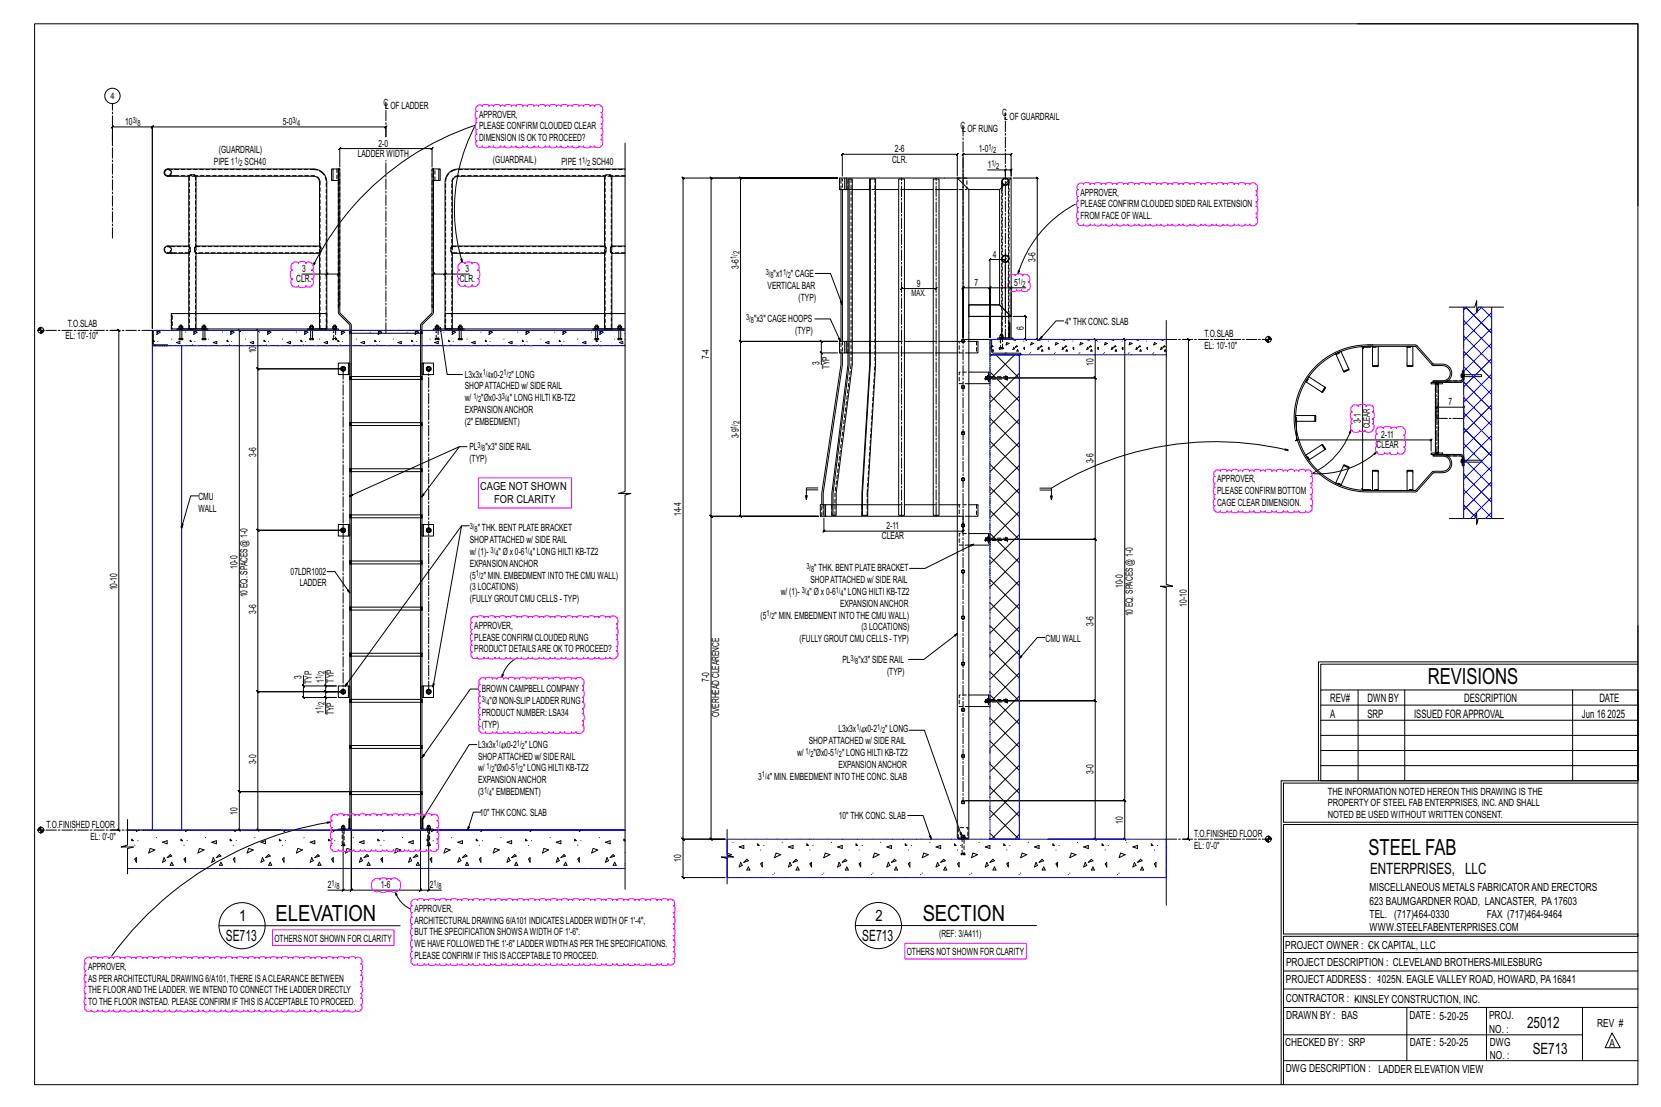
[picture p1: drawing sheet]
<svg xmlns="http://www.w3.org/2000/svg" width="914mm" height="610mm" viewBox="0 0 914 610" stroke-linecap="round" stroke-linejoin="round" font-family="sans-serif">
<defs><g id="words">
<g font-size="12.2">
<text x="786" y="377">REVISIONS</text>
<text x="753" y="471">STEEL FAB</text>
<text x="152" y="507">ELEVATION</text>
<text x="508" y="507">SECTION</text>
</g>
<g font-size="8.6">
<text x="754" y="481">ENTERPRISES, LLC</text>
<text x="132" y="507">1</text>
<text x="482" y="507">2</text>
<text x="124" y="518">SE713</text>
<text x="475" y="518">SE713</text>
<text x="841" y="566">25012</text>
<text x="844" y="580">SE713</text>
</g>
<g font-size="6.4">
<text x="732" y="386">REV#</text>
<text x="753" y="386">DWN BY</text>
<text x="806" y="386">DESCRIPTION</text>
<text x="880" y="386">DATE</text>
<text x="732" y="395">A</text>
<text x="753" y="395">SRP</text>
<text x="778" y="395">ISSUED FORAPPROVAL</text>
<text x="871" y="395">Jun 16</text>
<text x="885" y="395">2025</text>
</g>
<g font-size="6.1">
<text x="264" y="270">CAGE NOT SHOWN</text>
<text x="272" y="277">FOR CLARITY</text>
<text x="754" y="491">MISCELLANEOUS METALS FABRICATORAND ERECTORS</text>
<text x="754" y="498">623 BAUMGARDNER ROAD, LANCASTER, PA17603</text>
<text x="754" y="505">TEL. (717)464-0330</text>
<text x="819" y="505">FAX (717)464-9464</text>
<text x="754" y="513">WWW.STEELFABENTERPRISES.COM</text>
<text x="708" y="523">PROJECT OWNER : -CK CAPITAL, LLC</text>
<text x="708" y="532">PROJECT DESCRIPTION : CLEVELAND BROTHERS-MILESBURG</text>
<text x="708" y="541">PROJECTADDRESS : -1025N. EAGLE VALLEY ROAD, HOWARD, PA16841</text>
<text x="708" y="552">CONTRACTOR : -KINSLEY CONSTRUCTION, INC.</text>
<text x="708" y="561">DRAWN BY : BAS</text>
<text x="776" y="561">DATE : 5-20-25</text>
<text x="820" y="561">PROJ.</text>
<text x="820" y="569">NO. :</text>
<text x="879" y="566">REV #</text>
<text x="708" y="576">CHECKED BY : SRP</text>
<text x="776" y="576">DATE : 5-20-25</text>
<text x="820" y="576">DWG</text>
<text x="886" y="577">A</text>
<text x="820" y="583">NO. :</text>
<text x="708" y="590">DWG DESCRIPTION : LADDER ELEVATION VIEW</text>
</g>
<g font-size="5.5">
<text x="211" y="58">C</text>
<text x="212" y="60">L</text>
<text x="215" y="60">OF LADDER</text>
<text x="264" y="65">APPROVER,</text>
<text x="552" y="64">C</text>
<text x="553" y="66">L</text>
<text x="556" y="66">OF GUARDRAIL</text>
<text x="69" y="69">10</text>
<text x="156" y="69">5-0</text>
<text x="264" y="71">PLEASE CONFIRM CLOUDED CLEAR</text>
<text x="529" y="71">C</text>
<text x="264" y="78">DIMENSION IS OKTO PROCEED?</text>
<text x="530" y="73">L</text>
<text x="533" y="73">OF RUNG</text>
<text x="208" y="81">2-0</text>
<text x="493" y="84">2-6</text>
<text x="539" y="84">1-0</text>
<text x="120" y="84">(GUARDRAIL)</text>
<text x="197" y="86">LADDER WIDTH</text>
<text x="271" y="90">(GUARDRAIL)</text>
<text x="491" y="90">CLR.</text>
<text x="118" y="91">PIPE 1</text>
<text x="135" y="91">SCH40</text>
<text x="309" y="91">PIPE 1</text>
<text x="326" y="91">SCH40</text>
<text x="544" y="93">1</text>
<text x="595" y="108">APPROVER,</text>
<text x="595" y="114">PLEASE CONFIRM CLOUDED SIDED RAILEXTENSION</text>
<text x="595" y="121">FROM FACE OF WALL.</text>
<text x="547" y="142">4</text>
<text x="166" y="150">3</text>
<text x="256" y="150">3</text>
<text x="407" y="148" transform="rotate(-90 407 148)">3-6</text>
<text x="570" y="144" transform="rotate(-90 570 144)">3-6</text>
<text x="163" y="155">CLR.</text>
<text x="253" y="155">CLR.</text>
<text x="426" y="153">&quot;x1</text>
<text x="435" y="153">&quot; CAGE</text>
<text x="423" y="159">VERTICALBAR</text>
<text x="505" y="158">9</text>
<text x="537" y="158">7</text>
<text x="558" y="158">5</text>
<text x="440" y="166">(TYP)</text>
<text x="415" y="178">&quot;x3&quot; CAGE HOOPS</text>
<text x="586" y="179">4&quot; THK CONC. SLAB</text>
<text x="37" y="180">T.O.SLAB</text>
<text x="438" y="184">(TYP)</text>
<text x="564" y="182" transform="rotate(-90 564 182)">6</text>
<text x="663" y="185">T.O.SLAB</text>
<text x="36" y="187">EL: 10'-10&quot;</text>
<text x="141" y="195" transform="rotate(-90 141 195)">10</text>
<text x="390" y="198" transform="rotate(-90 390 198)">7-4</text>
<text x="663" y="192">EL: 10'-10&quot;</text>
<text x="451" y="201" transform="rotate(-90 451 201)">3</text>
<text x="457" y="203" transform="rotate(-90 457 203)">TYP</text>
<text x="602" y="201" transform="rotate(-90 602 201)">10</text>
<text x="256" y="208">L3x3x</text>
<text x="270" y="208">x0-2</text>
<text x="282" y="208">&quot; LONG</text>
<text x="256" y="214">SHOPATTACHED w/ SIDE RAIL</text>
<text x="256" y="221">w/</text>
<text x="265" y="221">&quot;Øx0-3</text>
<text x="281" y="221">&quot; LONG HILTI KB-TZ2</text>
<text x="256" y="228">EXPANSIONANCHOR</text>
<text x="797" y="223">7</text>
<text x="749" y="233" transform="rotate(-90 749 233)">3-1</text>
<text x="256" y="234">(2&quot; EMBEDMENT)</text>
<text x="407" y="241" transform="rotate(-90 407 241)">3-9</text>
<text x="760" y="241">2-11</text>
<text x="141" y="252" transform="rotate(-90 141 252)">3-6</text>
<text x="258" y="248">PL</text>
<text x="267" y="248">&quot;x3&quot; SIDE RAIL</text>
<text x="758" y="247">CLEAR</text>
<text x="258" y="255">(TYP)</text>
<text x="602" y="255" transform="rotate(-90 602 255)">3-6</text>
<text x="670" y="266">APPROVER,</text>
<text x="109" y="276">CMU</text>
<text x="670" y="272">PLEASE CONFIRM BOTTOM</text>
<text x="670" y="279">CAGE CLEAR DIMENSION.</text>
<text x="109" y="282">WALL</text>
<text x="375" y="284" transform="rotate(-90 375 284)">14-4</text>
<text x="263" y="292">&quot; THK. BENT PLATE BRACKET</text>
<text x="488" y="291">2-11</text>
<text x="259" y="299">SHOPATTACHED w/ SIDE RAIL</text>
<text x="486" y="297">CLEAR</text>
<text x="259" y="306">w/ (1)-</text>
<text x="274" y="306">&quot; Ø x 0-6</text>
<text x="293" y="306">&quot; LONG HILTI KB-TZ2</text>
<text x="131" y="313" transform="rotate(-90 131 313)">10-0</text>
<text x="160" y="316">07LDR1002</text>
<text x="259" y="312">EXPANSIONANCHOR</text>
<text x="448" y="315">&quot; THK. BENT PLATE BRACKET</text>
<text x="165" y="323">LADDER</text>
<text x="259" y="319">(5</text>
<text x="266" y="319">&quot; MIN. EMBEDMENT INTO THE CMU WALL)</text>
<text x="446" y="321">SHOPATTACHED w/ SIDE RAIL</text>
<text x="618" y="324" transform="rotate(-90 618 324)">10-0</text>
<text x="64" y="325" transform="rotate(-90 64 325)">10-10</text>
<text x="136" y="329" transform="rotate(-90 136 329)">10 EQ. SPACES @ 1-0</text>
<text x="259" y="325">(3 LOCATIONS)</text>
<text x="430" y="328">w/ (1)-</text>
<text x="446" y="328">&quot; Ø x 0-6</text>
<text x="464" y="328">&quot; LONG HILTI KB-TZ2</text>
<text x="259" y="332">(FULLYGROUT CMU CELLS - TYP)</text>
<text x="463" y="334">EXPANSIONANCHOR</text>
<text x="653" y="334" transform="rotate(-90 653 334)">10-10</text>
<text x="141" y="338" transform="rotate(-90 141 338)">3-6</text>
<text x="419" y="341">(5</text>
<text x="426" y="341">&quot; MIN. EMBEDMENT INTO THE CMU WALL)</text>
<text x="624" y="339" transform="rotate(-90 624 339)">10 EQ. SPACES @ 1-0</text>
<text x="261" y="346">APPROVER,</text>
<text x="474" y="347">(3 LOCATIONS)</text>
<text x="602" y="345" transform="rotate(-90 602 345)">3-6</text>
<text x="261" y="353">PLEASE CONFIRM CLOUDED RUNG</text>
<text x="440" y="354">(FULLYGROUT CMU CELLS - TYP)</text>
<text x="576" y="353">CMU WALL</text>
<text x="261" y="359">PRODUCT DETAILSARE OKTO PROCEED?</text>
<text x="464" y="365">PL</text>
<text x="473" y="365">&quot;x3&quot; SIDE RAIL</text>
<text x="488" y="372">(TYP)</text>
<text x="166" y="374" transform="rotate(-90 166 374)">3</text>
<text x="172" y="377" transform="rotate(-90 172 377)">TYP</text>
<text x="178" y="376" transform="rotate(-90 178 376)">1</text>
<text x="184" y="376" transform="rotate(-90 184 376)">TYP</text>
<text x="390" y="376" transform="rotate(-90 390 376)">7-0</text>
<text x="265" y="381">BROWN CAMPBELLCOMPANY</text>
<text x="270" y="388">&quot;Ø NON-SLIPLADDER RUNG</text>
<text x="178" y="393" transform="rotate(-90 178 393)">1</text>
<text x="184" y="394" transform="rotate(-90 184 394)">TYP</text>
<text x="265" y="394">PRODUCT NUMBER: LSA34</text>
<text x="396" y="395" transform="rotate(-90 396 395)">OVERHEAD CLEARENCE</text>
<text x="265" y="401">(TYP)</text>
<text x="462" y="403">L3x3x</text>
<text x="476" y="403">x0-2</text>
<text x="487" y="403">&quot; LONG</text>
<text x="263" y="412">L3x3x</text>
<text x="277" y="412">x0-2</text>
<text x="289" y="412">&quot; LONG</text>
<text x="445" y="410">SHOPATTACHED w/ SIDE RAIL</text>
<text x="263" y="418">SHOPATTACHED w/ SIDE RAIL</text>
<text x="439" y="416">w/</text>
<text x="448" y="416">&quot;Øx0-5</text>
<text x="464" y="416">&quot; LONG HILTI KB-TZ2</text>
<text x="141" y="421" transform="rotate(-90 141 421)">3-0</text>
<text x="263" y="425">w/</text>
<text x="272" y="425">&quot;Øx0-5</text>
<text x="288" y="425">&quot; LONG HILTI KB-TZ2</text>
<text x="462" y="423">EXPANSIONANCHOR</text>
<text x="602" y="426" transform="rotate(-90 602 426)">3-0</text>
<text x="263" y="431">EXPANSIONANCHOR</text>
<text x="417" y="429">3</text>
<text x="424" y="429">&quot; MIN. EMBEDMENT INTO THE CONC. SLAB</text>
<text x="263" y="438">(3</text>
<text x="271" y="438">&quot; EMBEDMENT)</text>
<text x="731" y="438">THE INFORMATION NOTED HEREON THIS DRAWING IS THE</text>
<text x="131" y="449" transform="rotate(-90 131 449)">10</text>
<text x="264" y="449">10&quot; THK CONC. SLAB</text>
<text x="731" y="444">PROPERTY OF STEEL FAB ENTERPRISES, INC.AND SHALL</text>
<text x="26" y="456">T.O.FINISHED FLOOR</text>
<text x="462" y="451">10&quot; THK CONC. SLAB</text>
<text x="618" y="454" transform="rotate(-90 618 454)">10</text>
<text x="731" y="451">NOTED BE USED WITHOUT WRITTEN CONSENT.</text>
<text x="657" y="461">T.O.FINISHED FLOOR</text>
<text x="50" y="462">EL: 0'-0&quot;</text>
<text x="657" y="468">EL: 0'-0&quot;</text>
<text x="375" y="474" transform="rotate(-90 375 474)">10</text>
<text x="181" y="489">2</text>
<text x="210" y="489">1-6</text>
<text x="237" y="489">2</text>
<text x="228" y="502">APPROVER,</text>
<text x="228" y="509">ARCHITECTURALDRAWING 6/A101 INDICATES LADDER WIDTH OF 1'-4&quot;,</text>
<text x="228" y="515">BUTTHE SPECIFICATION SHOWSAWIDTH OF 1'-6&quot;.</text>
<text x="151" y="519">OTHERS NOT SHOWN FOR CLARITY</text>
<text x="228" y="522">WE HAVE FOLLOWED THE 1'-6&quot; LADDER WIDTHAS PER THE SPECIFICATIONS.</text>
<text x="517" y="516">(REF: 3/A411)</text>
<text x="499" y="526">OTHERS NOT SHOWN FOR CLARITY</text>
<text x="228" y="528">PLEASE CONFIRM IF THIS ISACCEPTABLETO PROCEED.</text>
<text x="48" y="534">APPROVER,</text>
<text x="48" y="541">AS PERARCHITECTURALDRAWING 6/A101, THERE ISACLEARANCE BETWEEN</text>
<text x="48" y="547">THE FLOORAND THE LADDER. WE INTEND TO CONNECTTHE LADDER DIRECTLY</text>
<text x="48" y="554">TO THE FLOOR INSTEAD. PLEASE CONFIRM IF THIS ISACCEPTABLETO PROCEED.</text>
</g>
<g font-size="4.9">
<text x="61" y="54">4</text>
<text x="502" y="163">MAX.</text>
<text x="754" y="236" transform="rotate(-90 754 236)">CLEAR</text>
</g>
<g font-size="4.7">
<text x="73" y="68">3/</text>
<text x="76" y="69">8</text>
<text x="161" y="68">3/</text>
<text x="164" y="69">4</text>
<text x="544" y="83">1/</text>
<text x="129" y="90">1/</text>
<text x="321" y="90">1/</text>
<text x="547" y="84">2</text>
<text x="132" y="91">2</text>
<text x="323" y="91">2</text>
<text x="546" y="91">1/</text>
<text x="548" y="93">2</text>
<text x="405" y="143" transform="rotate(-90 405 143)">1/</text>
<text x="407" y="140" transform="rotate(-90 407 140)">2</text>
<text x="422" y="152">3/</text>
<text x="424" y="153">8</text>
<text x="431" y="152">1/</text>
<text x="434" y="153">2</text>
<text x="560" y="156">1/</text>
<text x="563" y="158">2</text>
<text x="411" y="176">3/</text>
<text x="413" y="178">8</text>
<text x="266" y="207">1/</text>
<text x="268" y="208">4</text>
<text x="277" y="207">1/</text>
<text x="280" y="208">2</text>
<text x="261" y="220">1/</text>
<text x="263" y="221">2</text>
<text x="276" y="220">3/</text>
<text x="279" y="221">4</text>
<text x="407" y="234" transform="rotate(-90 407 234)">2</text>
<text x="405" y="236" transform="rotate(-90 405 236)">1/</text>
<text x="263" y="247">3/</text>
<text x="266" y="248">8</text>
<text x="259" y="291">3/</text>
<text x="261" y="293">8</text>
<text x="270" y="304">3/</text>
<text x="273" y="306">4</text>
<text x="289" y="304">1/</text>
<text x="292" y="306">4</text>
<text x="262" y="317">1/</text>
<text x="444" y="313">3/</text>
<text x="447" y="315">8</text>
<text x="265" y="319">2</text>
<text x="441" y="326">3/</text>
<text x="444" y="328">4</text>
<text x="460" y="326">1/</text>
<text x="463" y="328">4</text>
<text x="422" y="339">1/</text>
<text x="425" y="341">2</text>
<text x="468" y="364">3/</text>
<text x="471" y="365">8</text>
<text x="179" y="371" transform="rotate(-90 179 371)">2</text>
<text x="177" y="374" transform="rotate(-90 177 374)">1/</text>
<text x="179" y="388" transform="rotate(-90 179 388)">2</text>
<text x="265" y="387">3/</text>
<text x="268" y="388">4</text>
<text x="177" y="391" transform="rotate(-90 177 391)">1/</text>
<text x="471" y="402">1/</text>
<text x="474" y="404">4</text>
<text x="483" y="402">1/</text>
<text x="486" y="404">2</text>
<text x="273" y="411">1/</text>
<text x="276" y="412">4</text>
<text x="285" y="411">1/</text>
<text x="287" y="412">2</text>
<text x="443" y="415">1/</text>
<text x="446" y="417">2</text>
<text x="459" y="415">1/</text>
<text x="462" y="417">2</text>
<text x="268" y="424">1/</text>
<text x="270" y="425">2</text>
<text x="284" y="424">1/</text>
<text x="286" y="425">2</text>
<text x="419" y="428">1/</text>
<text x="422" y="430">4</text>
<text x="266" y="437">1/</text>
<text x="269" y="438">4</text>
<text x="183" y="488">1/</text>
<text x="185" y="490">8</text>
<text x="239" y="488">1/</text>
<text x="241" y="490">8</text>
</g>
</g></defs>
<g fill="none" stroke="#000" stroke-width=".55">
<path d="M19 13h883v584h-883zM747 13h155v100M212 75v-5l1-1-1 1h-128v-1l-1 1h1v111v-111v-1l-1 1h1h-22v-1l-1 1h1v10M344 79v192l-3 1h6l-3 1v217M104 97h.1M104 97v39M104 97h-12a2 2 0 0 1-2-2 2 2 0 0 1 2-2h81a7 7 0 0 1 7 7v81h-4v-41l1-1v-3l-1-1v-35l-1-2-2-1h-65M104 97l1-1h2l1 1M108 97h.1M108 97v39M183 93h3v6h-3zM183 93v6"/>
<path d="M186 93h1v79l6 7v278v-278l-7-7zM187 92v-10h-1l2-1-1 1h51h-1l1-1v1v10M238 93h1v79l-7 7v278v-278l6-7zM242 93v6zM242 93h-3v6h3M333 97v39M333 97h.1M333 97h-82l-2 2v1v36M333 97l1-1h2l1 1M337 97h.1M337 97v39M337 97h7"/>
<path d="M344 93h-92a7 7 0 0 0-7 7v81h8M391 97v1h70h-53l-1-1 1 2v-1v90l-1-1 1 2v-1h53h-53l-1-1 1 2v-1v96h-1l1 1v-1h43h-60l1 1-1-1v-186l1 1zM461 98h-85l-1-1 2 2-1-1v364h-1l2 1-1-1h15M464 97v-12h-1l1-1v1h63l1-1-1 1v12M465 98v6M466 98v6h-4v-6h65M467 99v102l-8 71v12h-1v-6h-4M479 99v5h-10M495 99h3v185h-3zM514 99h3v185h-3zM527 98l6 6v358h-6zM527 98h30l-7 6h-17"/>
<path d="M544 94h9v3M553 94l1-1zM553 94h4h-1l1-1v1v3v-12v-1l-1 1h1h-27l1-1-1 1v101v-28v1l1-1h-1h15l-1 1 2-1h-1v28M555 99h.1M557 98v76M558 98h13l1 1-1-1v89v-1l1 1h-1h-14v-29h8M463 104v84M464 104v84M466 104h1v-5h2v102l-9 71v12h-1M467 104v84M479 104v84M482 104h13"/>
<path d="M498 104h16M517 104h10M550 104v64l7 6M592 112a65 65 0 0 0-32 39M91 136l1-1h12l1 1v3l-1 1-12-1-2-1zM104 139v42M104 139h.1M108 136h-1v3h1M108 136h68M108 139v42h-4M176 139h-68M249 139v42"/>
<path d="M249 136h-1v3h1M249 136h84M249 139h84M333 139v42M333 136h1v3h-1M337 139v42M337 136h-1v3h1M337 139l7 1M344 135l-7 1M166 151h14l-1 1 1-2v1h6v1l1-2-1 1M173 145h1l-2 1zM239 151l-1 1 1-2v1h6l-1 1 2-2-1 1h13"/>
<path d="M254 143l1 1zM255 144a99 99 0 0 1 7-75 154 154 0 0 0-90 77M449 151h8l7 17M496 159l1-1-1 1zM496 159h19l1-1-1 1M556 159l1-1zM557 158h-12l-1 1 1-1v28v-43h-1l1-1v1h8l1-1-1 1v30M561 149l-1 2zM104 173h-10v8h5M108 173h68M249 173h84M337 173h7"/>
<path d="M449 176h8l6 12M533 168h17l7 6M533 174h24M550 168h-17v6h24M551 174v10M555 178h1v8h-1zM555 174v12h-3M558 174h7h-1l1 1v-1v13l-1-1 1 1h-8M586 177h-5l-9 10M642 176v146l4 1h-7l3 1v174M798 169h14l1-3v6l1-3h14M21 182h3"/>
<path d="M22 180l-1 2M22 181l-1 1M22 182h.1M22 181v1M22 180v4M23 182h-1M23 182l-1 1M24 182l-2 1M24 182l-1 1M61 182h4v-1l1 2-1-1v275l1 1-1-1h-4M84 182l1 8h7h-8zM84 187l1 1h-1z"/>
<path d="M86 190h.1M87 182l-1 1 2-1h-1M87 188h.1M87 182l1 1-2 1zM95 187h.1M97 189l2-1v1zM97 181h17v1h-17zM99 186v1zM99 181v-1v1M99 181h2zM99 182v4h1v1h1v-1h-1v-4M99 181h.1"/>
<path d="M99 187h1M100 181h4M100 181v-1h-1v-1h1l1 2M100 181h.1M102 183h.1M105 187v1zM106 190h.1M107 182v1l1-1M107 188h.1M107 182l2 1-2 1zM108 181h4M111 186h1v1h-1z"/>
<path d="M111 181v-1h1v1M111 181h2zM112 182v4h1v1v-1v-4M112 187h1M112 181h.1M113 181h58M113 181v-1h-1v-1h1v2M113 181h.1M115 187h.1M117 189l2-1v1zM122 183h1M125 187l1 1h-1z"/>
<path d="M126 190h.1M127 182v1l1-1M128 188h.1M128 182l1 1-2 1zM135 187h.1M138 189l2-1v1zM143 183h.1M145 187l1 1h-1zM147 190h.1M148 182l-1 1 2-1h-1M148 188h.1M148 182l1 1-2 1z"/>
<path d="M155 187h1M158 189l2-1v1zM163 183h.1M166 187v1zM167 190h.1M168 182v1l1-1h-1M168 188h.1M168 182l1 1-1 1zM169 181h17v1h-17zM170 186h1v1h-1zM170 181v-1h1v1M170 181h3z"/>
<path d="M171 182v4h1v1h1v-1h-1v-4M171 187h1M171 181h.1M172 181h4M172 181v-1h-1v-1h1l1 2M172 181h.1M176 187h.1M178 189l2-1v1zM183 181v-1h1v1M183 181h2zM183 183h.1M184 181h.1"/>
<path d="M184 182v1M185 181v-1h-1v-1h1v2M185 181h.1M185 182v1M186 187l1 1h-1zM187 190h.1M188 182v1l1-1M188 188h1M189 182l1 1-2 1zM192 200h1v6h-1zM192 200h-6v6h6M193 182h39"/>
<path d="M193 184h39M196 187h.1M199 189l2-1v1zM204 183h.1M206 187l1 1h-1zM208 190h.1M209 182l-1 1 1-1M209 188h.1M209 182l1 1-2 1zM216 187h1M219 189l2-1v1zM224 183h.1"/>
<path d="M227 187v1zM228 190h.1M229 182v1l1-1h-1M229 188h.1M229 182l1 1-1 1zM232 200h1v6h-1zM233 200h6v6h-6M237 187h.1M239 181h16v1h-16zM239 189l2-1v1zM240 181v-1v1M240 181h2z"/>
<path d="M240 181h.1M240 182v1M241 181v-1h-1v-1h1l1 2M241 181h.1M241 182v1M242 180l4 26h9M244 183h.1M247 187l1 1h-1zM248 190h.1M249 182v1l1-1M249 188h1M249 182l2 1-2 1z"/>
<path d="M252 186h1v1h-1zM252 181v-1h1v1M252 181h2zM253 182v4h1v1v-1v-4M253 187h1M253 181h.1M254 181h74M254 181v-1h-1v-1h1v2M254 181h.1M257 187h.1M260 189l2-1v1zM265 183h.1"/>
<path d="M267 187l1 1h-1zM269 190h.1M270 182l-1 1 1-1M270 188h.1M270 182l1 1-2 1zM277 187h.1M280 189l2-1v1zM285 183h.1M288 187v1zM289 190h.1M290 182l-1 1 2-1h-1M290 188h.1"/>
<path d="M290 182l1 1-2 1zM298 187h.1M300 189l2-1v1zM305 183h.1M308 187l1 1h-1zM309 190h.1M310 182v1l1-1M310 188h.1M310 182l2 1-2 1zM318 187h.1M321 189l2-1v1zM326 183h.1"/>
<path d="M326 181h17v1h-17zM327 186h1v1h-1zM327 181v-1h1v1M327 181h3zM328 182v4h1v1h1v-1h-1v-4M328 187h1M328 181h.1M328 187l1 1h-1zM329 181h12M329 181v-1h-1v-1h1l1 2M329 181h.1M329 190h1"/>
<path d="M331 182l-1 1 1-1M331 188h.1M331 182l1 1-2 1zM338 187h.1M340 186h1v1h-1zM340 181v-1h1v1M340 181h2zM341 182v4h1v1v-1v-4M341 187h1M341 181h.1M341 189l2-1v1zM341 181h3"/>
<path d="M342 181v-1h-1v-1h1v2M342 181h.1M452 194l1 1zM461 194h-9v7M461 188h-9v-1l1 2-1-1v6M463 194v7l-11 71v6M464 194v7l-11 71v6M465 188v6M466 188v6h-4v-6h5M467 194v7l-9 71v6M467 188v6h-1M469 188h10"/>
<path d="M479 194l-5 84M479 188v6h-10M482 188h13M482 194h13M498 188h16M498 194h16M517 188h10M517 194h10M533 188h5v6h-5M545 187h1v6l1 1h15v1h-17zM545 187h.1M545 191l1-1 1 1z"/>
<path d="M546 195l-1 1M547 193h-1zM548 195l13 13M549 186h9v1h-9zM550 188h.1M550 192v-1v2zM550 186v-1h1v1h1h-2h1M551 186h.1M551 185v-1h1v1M551 185h1v1M551 186h1M552 186h.1"/>
<path d="M553 195h.1M554 194h.1M554 189h2l-2 1zM558 187h1M558 191v1v1zM559 195l-14 14M560 190v1h-1zM560 193h1h-1zM561 195v1M564 188h.1M564 192v-1v2zM567 195h.1"/>
<path d="M567 194h.1M568 189h1l-2 1zM571 187h1M572 191v1l-1 1zM572 191l1-1 1 1zM574 193h-1zM577 188h.1M577 192l1-1v2zM580 195h1M581 194h.1M581 189h2l-2 1zM585 187h1"/>
<path d="M585 191l1 1-1 1zM586 191l1-1v1zM587 193h1h-1zM591 188h.1M591 192v-1v2zM594 195h.1M594 194h.1M595 189h1l-2 1zM598 187h2M599 191v1l-1 1zM600 191v-1l1 1zM601 193h-1z"/>
<path d="M604 188h.1M604 192l1-1v2zM608 195h.1M608 194h.1M608 189h2l-2 1zM612 187h1M612 191l1 1-1 1zM613 191l1-1v1zM614 193h1h-1zM618 188h.1M618 192v-1v2zM621 195h.1"/>
<path d="M622 194h.1M622 189h1l-1 1zM626 187h1M626 191v1l-1 1zM627 191v-1l1 1zM628 193h-1zM631 188h.1M631 192l1-1v2zM635 195h.1M635 194h.1M636 189h1l-2 1zM639 187h1"/>
<path d="M639 191l1 1-1 1zM640 191l1-1v1zM641 193h1h-1zM651 187h3v-1l1 2-1-1v275l1 1-1-1h-3M696 187h4M697 187l1 1M698 187v1M698 187h.1M698 186l1 1M698 187h1M698 185l2 2M698 185v4"/>
<path d="M699 185l1 2M735 195l4 9M735 195l-8 5-6 7M737 194h.1M738 194l-3 1M738 194l4 8M753 190h26l10 11a10 10 0 0 1 8 1 5 5 0 0 1 2 5 5 5 0 0 1-5 4h-5M755 191h-5l1 1-1-1v79v-1l1 1h-1h5M756 191h-10l-8 3M756 190a41 41 0 0 0-44 39 41 41 0 0 0 41 42h26l10-11a10 10 0 0 0 8-1 5 5 0 0 0 2-5 5 5 0 0 0-5-4h-5M759 191v10M775 191v10"/>
<path d="M778 191v10M188 202h1h1v2h-1h-1zM193 207h39M193 209h39M235 202h1h1v2h-1h-1zM533 205h12v6h-12M545 218l16 16M545 205l16 16M561 218l-16 16M561 206l-16 16M719 210l1-3 9 6M719 210l8 5"/>
<path d="M719 210l-4 9-2 10M728 216h.1M729 213h.1M729 213l1 1-2 2zM740 204h.1M740 204l3-1v1l-3 1zM743 203h.1M756 201h3v1h-3zM756 201v-10h23l9 10h1M756 201h.1M759 201h.1M775 201h3v1h-3z"/>
<path d="M775 201h.1M778 201h.1M788 201h1a8 8 0 0 1 8 2 4 4 0 0 1 1 4 4 4 0 0 1-4 3h-5M789 211h.1M789 210h15l1-1v-5h1v5l-2 2h-15zM790 211h2h-2zM790 211h-2h2v38h-2v1h2M790 211h2M792 211h2h-2v38h2v1h-2M804 207h1v1h-1v-2h1v1M805 206v1zM806 206v1z"/>
<path d="M806 206h10v1h-10zM193 233h39M193 234h39M545 230l16 16M561 231l-16 16M713 232h10M713 230v1M713 232l2 9 4 10M714 230v12l-1 1 1-1h74l-1 1 1-1v6M723 229h-10v3M724 232h.1M724 229h.1"/>
<path d="M724 229v3zM744 237l-1 1zM744 237a42 42 0 0 1-22 24 49 49 0 0 0 36-12M791 230v-6v1l1-1h-1h15l-1 1 1-1v6M193 258h39M193 260h39M253 246l-61 27M257 246h-4l-21 28M545 243l16 16M545 256l16 16M561 244l-16 16M561 256l-16 16"/>
<path d="M708 247l1 1h-2zM709 248a172 172 0 0 0-130 21M721 253l6 8 8 5M727 245l-8 6 1 2 9-5M728 245l2 2-1 1zM728 245h.1M729 248h.1M739 257l-4 9M740 256h.1M740 256l3 1v1l-3-2zM742 258l-4 9-3-1M743 258h.1"/>
<path d="M756 259h3v1h-3zM756 260h.1M756 250l2-1-1 1zM759 260h.1M775 259h3v1h-3zM775 260h.1M778 260h.1M789 250h15l2 2v5h-1v-5l-1-1h-15zM789 251h5a4 4 0 0 1 4 4 4 4 0 0 1-4 5h-5l-10 10h-23v-10M789 250h.1M790 249h2v1h-2zM790 250h2"/>
<path d="M804 254h1v1h-1v-2h1v1M805 253v1zM806 253v1zM806 253h10v1h-10zM109 273h-4l-5 17M443 273l1 2M444 270h6M450 269h-6v6v-2M452 278h2v6h-2zM454 278v6M460 278h14v6h4v-12l4-71v-102h-3v102l-4 71v12M478 278h17"/>
<path d="M498 278h16M517 278h10M533 278h5v6h-5M545 268l16 16M561 269l-16 16M572 269h7v6l-1-2M572 270h7M579 273v2M737 267h.1M738 267l8 3h10M759 260v10M775 260v10"/>
<path d="M778 260v10M100 290h.1M100 290v1M188 291h1h1v2h-1h-1zM192 289h1v6h-1zM192 289h-6v6h6M193 284h39M193 285h39M232 289h1v6h-1zM233 289h6v6h-6M235 291h1h1v2h-1h-1zM254 290l-64 88"/>
<path d="M258 290h-4l-16 88M451 284h-60l1 1-1-1v178l1 1-1-1h8h-23h-1l2 1-1-1v21h-1l2 1-1-1h23M454 284h73M530 284v8h1l-1 1v-1h-76l-1 1 1-1v-7M533 294h12M536 300l-27 13h-8M545 294v6h-12M545 281l16 16M545 294l16 16M561 294l-16 17M561 282l-16 16M798 286h14l1-4v7l1-3h14"/>
<path d="M180 315h4l9 12M193 309h39M193 311h39M545 319l16 16M545 306l16 17M561 320l-16 16M561 307l-16 16M193 334h39M193 336h39M545 332l16 16M561 333l-16 16M193 360h39"/>
<path d="M527 349l-18 14h-9M545 357l16 16M545 345l16 16M561 358l-16 16M561 345l-16 16M575 351h-4l-10 12M902 345v85h-197M166 377l2 1zM167 378v6l-1-1 2 2-1-1h18h-6v9M179 377l1 1zM179 378v3v-1l1 1h-1h10h-47h1l-2-1 1 1v-89l1 1-2-2 1 1h47h-47l1 1-2-2 1 1v-89l1 1-2-1h1h47h-47l1 1-2-1h1v-21l1 1-2-2 1 1h50h-60l-1-1 1 2v-1v254l-1-1 1 2v-1h60h-60l-1-1 1 2v-1v21h-1l1 1v-1h1M179 369v9h6h-18v-6"/>
<path d="M192 378h1v6h-1zM192 378h-6v6h6M193 361h39M232 378h1v6h-1zM233 378h6v6h-6M263 379h-4l-27 38M276 371l1 1-1 1zM284 363a17 17 0 0 0-8 10M545 370l16 16M561 371l-16 16M727 380h175v50h-175zM748 380v50"/>
<path d="M773 380v50M866 380v50M902 366h-175v14M902 364h-176v66M179 383l1 2zM179 384v-3h1l-1-1v1h10h-47l-1-1 2 1h-1v76h-1l2 1-1-1h12M188 380h1h1v2h-1h-1zM193 385h39M193 387h39M235 380h1h1v2h-1h-1zM533 383h12v6h-12M545 383l16 16"/>
<path d="M545 395l16 16M561 383l-16 16M561 396l-16 16M727 397h175M727 388h175M193 411h39M193 412h39M263 410h-5l-25 41M500 402h9l20 58M545 408l16 16M561 409l-16 16M727 413h175"/>
<path d="M727 405h175M193 436h39M193 438h39M545 421l16 16M545 433l16 17M561 434l-16 16M561 421l-16 17M705 430v167M727 422h175M902 431h-195v22h195M21 457h3M22 455l-1 2"/>
<path d="M22 456v1M22 456l-1 1M22 457h.1M22 455v4M23 457h-1M23 457l-1 1M24 457l-2 1M24 457l-2 2M24 457l-1 2M70 451v14l-3 1h6l-3 1v14M75 457v1l1-1M102 457v1l1-1"/>
<path d="M130 457l-1 1 1-1M157 457l-1 1 2-1M180 453h2h-2zM182 453a185 185 0 0 0-121 74M184 457l-1 1 2-1M186 457l6-1v-5h1v6h-7zM188 456v-1h1v1l1 1h-2l1-1M188 455v-1h1v1M189 455h1v1M189 458v32h-8M211 457v1l1-1M232 451h1v5l6 1h-7z"/>
<path d="M235 456v-1h1v1l1 1h-2l1-1M235 455v-1h2v1M236 455h1v1M236 458v32h7M238 457v1l1-1M265 447h-4l-3 10M265 457v1l1-1M292 457v1l1-1M319 457v1l1-1M400 457v14l4 1h-7l3 1v14M500 449h8l5 13M545 459l3 3"/>
<path d="M545 446l16 16M561 460l-2 2M561 447l-15 15M902 454h-195v60h195v2h-195v81M73 462v1zM74 466h.1M75 472v3l-1-2zM76 463h.1M82 478h.1M83 467l2 1-3 2zM86 461h.1M89 464l3-1v2z"/>
<path d="M90 472l1 2-2 1zM92 472l2-1h1zM95 475v2h-1zM100 462v1zM101 466h.1M102 472v3l-1-2zM103 463h.1M109 478h.1M110 467l2 1-3 2zM113 461h.1M117 464l2-1v2zM117 472l1 2-1 1z"/>
<path d="M119 472l2-1h1zM122 475v2h-1zM127 462l1 1h-1zM128 466h.1M129 472v3l-1-2zM130 463h.1M136 478h.1M137 467l2 1-3 2zM140 461h.1M144 464l2-1v2zM145 472v2l-1 1zM146 472l2-1h1z"/>
<path d="M149 475l1 2h-2zM154 462l1 1h-1zM155 466h1M156 472v3v-2zM157 463h.1M163 478h.1M164 467l3 1-4 2zM167 461h.1M171 464l2-1v2zM172 472v2l-1 1zM173 472l2-1h1zM176 475l1 2h-2z"/>
<path d="M181 462l1 1h-1zM183 466h.1M183 472v3v-2zM184 463h.1M190 478h.1M191 467l3 1-4 2zM194 461h1M198 464l2-1v2zM199 472l1 2-2 1zM200 472l2-1h1zM203 475l1 2h-2zM208 462l1 1h-1z"/>
<path d="M210 466h.1M211 472v3l-1-2zM211 463h.1M217 478h.1M218 467l3 1-4 2zM222 461h.1M225 464l2-1v2zM226 472l1 2-2 1zM227 472l2-1h1zM230 475l1 2h-2zM235 462l1 1h-1zM237 466h.1"/>
<path d="M238 472v3l-1-2zM238 463h1M244 478h.1M245 467l3 1-4 2zM249 461h.1M252 464l3-1v2zM253 472l1 2-2 1zM255 472l1-1h1zM257 475l1 2h-2zM262 462l1 1h-1zM264 466h.1M265 472v3l-1-2z"/>
<path d="M266 463h.1M271 478h1M272 467l3 1-3 2zM276 461h.1M279 464l3-1v2zM280 472l1 2-2 1zM283 471h1l-2 1zM284 475l1 2h-2zM289 462l1 1h-1zM291 466h.1M292 472v3l-1-2zM293 463h.1"/>
<path d="M299 478h.1M299 467l3 1-3 2zM303 461h.1M306 464l3-1v2zM307 472l1 2-2 1zM309 472l1-1h1zM311 475l1 2h-2zM316 462l1 1h-1zM318 466h.1M319 472v3l-1-2zM320 463h.1M326 478h.1"/>
<path d="M327 467l2 1-3 2zM330 461h.1M333 464l3-1v2zM334 472l1 2-2 1zM336 472l2-1zM338 475l1 2h-1zM344 463l-1-1v1h1M400 470l3 1-3 1M403 464h1M407 466h2v1zM408 475l1 2h-2zM409 475l2-2 1 1z"/>
<path d="M412 477l1 2h-2zM417 465l1 1h-1zM419 468h.1M419 476l1-1v2zM420 466h1M427 470l3 1-4 1zM431 464h.1M434 466h3v1zM435 475l1 2h-2zM437 475l1-2 1 1zM439 477l1 2h-2zM444 465l1 1h-1z"/>
<path d="M446 468h.1M446 476l1-1v2zM448 466h.1M454 470l3 1-4 1zM458 464h.1M461 466h3v1zM462 475l1 2h-2zM464 475l1-2 1 1zM466 477l1 2h-2zM471 465l1 1h-1zM473 468h.1M473 476l1-1v2z"/>
<path d="M475 466h.1M481 470l3 1-3 1zM485 464h.1M488 466h3v1zM489 475l1 2h-2zM491 475l1-2 1 1zM493 477l1 2h-2zM498 465l1 1h-1zM500 468h.1M500 476l1-1v2zM502 466h.1M509 470l2 1-3 1z"/>
<path d="M512 464h.1M515 466h3v1zM516 475l1 2h-2zM518 475l2-2v1zM520 477l1 2h-1zM525 465l1 1h-1zM527 468h.1M527 476l1-1v2zM528 462h5M529 466h.1M536 470l2 1-3 1zM539 464h.1"/>
<path d="M542 466h3v1zM543 475l1 2h-2zM545 475l2-2v1zM547 477l1 2h-1zM553 465v1zM554 468h.1M554 476l1-1v2zM556 466h.1M563 470l2 1-3 1zM566 464h.1M569 466h3v1zM570 475l1 2h-2z"/>
<path d="M572 475l2-2 1 1zM575 477v2h-1zM577 462h26l1 1-2-1h1v-76h1l-2-1 1 1h-61h61h1l-2-1 1 1v-89l1 1-2-2 1 1h-61h61l1 1-2-2 1 1v-89l1 1-2-1h1h-61h61l1 1-2-1h1v-21l1 1-2-2 1 1h-72h88v-1l1 2-1-1v254v-1l1 2-1-1h-88h88v-1l1 2-1-1v21l1 1-1-1h-20M580 465v1zM581 468h.1M581 476l1-1v2zM583 466h.1M590 470l2 1-3 1zM593 464h.1M597 466h2v1zM597 475l1 2h-1zM599 475l2-2 1 1z"/>
<path d="M602 477l1 2h-2zM607 465l1 1h-1zM608 468h.1M608 476l1-1v2zM610 466h.1M617 470l2 1-3 1zM620 464h.1M624 466h2v1zM625 475v2h-1zM626 475l2-2 1 1zM629 477l1 2h-2zM634 465l1 1h-1z"/>
<path d="M635 468h1M636 476v-1v2zM637 466h.1M696 462h4M697 462l1 2M697 462l1 1M698 462v1M698 462h.1M698 461l1 1M698 461l2 1M698 462h1M698 460v4"/>
<path d="M699 460l1 2M189 490h4v1l1-1h-1v-32v32v1l1-1h-1h39l-1 1 1-1v-32v32l-1 1 1-1h4M189 490l-1 1zM218 491l1 2h-1zM218 491a16 16 0 0 0 8 10M236 490h1l-2 1zM425 482h1M426 481h.1M453 482h.1M453 481h1M480 482h.1M481 481h.1"/>
<path d="M507 482h.1M508 481h.1M534 482h.1M535 481h.1M561 482h.1M562 481h.1M588 482h.1M589 481h.1M615 482h.1M616 481h.1M121 510h99M471 510h100"/>
<path d="M707 535h195M707 525h195M707 555h195M707 545h195M774 555v29M818 555v29M871 555v29M707 570h164M887 569l5 8h-8zM707 584h195"/>
<circle cx="62" cy="53" r="4"/>
<circle cx="22" cy="182" r="1.6"/>
<circle cx="530" cy="188" r=".8"/>
<circle cx="698" cy="187" r="1.6"/>
<circle cx="189" cy="203" r="1.3"/>
<circle cx="189" cy="203" r=".7"/>
<circle cx="236" cy="203" r="1.3"/>
<circle cx="236" cy="203" r=".7"/>
<circle cx="530" cy="213" r=".8"/>
<circle cx="530" cy="239" r=".8"/>
<circle cx="530" cy="264" r=".8"/>
<circle cx="189" cy="292" r="1.3"/>
<circle cx="189" cy="292" r=".7"/>
<circle cx="236" cy="292" r="1.3"/>
<circle cx="236" cy="292" r=".7"/>
<circle cx="530" cy="289" r=".8"/>
<circle cx="530" cy="315" r=".8"/>
<circle cx="530" cy="340" r=".8"/>
<circle cx="530" cy="366" r=".8"/>
<circle cx="189" cy="381" r="1.3"/>
<circle cx="189" cy="381" r=".7"/>
<circle cx="236" cy="381" r="1.3"/>
<circle cx="236" cy="381" r=".7"/>
<circle cx="530" cy="391" r=".8"/>
<circle cx="530" cy="416" r=".8"/>
<circle cx="22" cy="457" r="1.6"/>
<circle cx="530" cy="442" r=".8"/>
<circle cx="698" cy="462" r="1.6"/>
<circle cx="133" cy="510" r="13"/>
<circle cx="484" cy="510" r="13"/>
</g>
<g fill="none" stroke="#00f" stroke-width=".55">
<path d="M806 169v117M806 177l15 15M807 169l14 14M807 169l-1 2M815 169l5 5 1-2M816 169l-10 10M821 175l-1-1-14 14M821 169v117M84 182h260M100 190v267M344 190h-260v267h260h-274M545 195h16v267h-16z"/>
<path d="M642 187h-97v8h97M806 194l15 15M806 185l15 15M821 198l-15 15M821 189l-15 15M821 181l-15 15M806 219l15 15M806 210l15 16M806 202l15 15M821 206l-15 15M821 215l-15 15M806 227l15 16"/>
<path d="M806 236l15 15M821 223l-15 15M821 231l-15 16M821 240l-15 15M806 244l14 14 1-1M806 253l15 15M821 260l-1-2-14 14M821 248l-15 16M806 278l7 8M806 270l15 15M806 261l15 16M821 274l-12 12"/>
<path d="M821 265l-15 16M821 282l-3 4M70 478h274M400 462h242v21h-242z"/>
</g>
<g fill="none" stroke="#000" stroke-width=".55" stroke-dasharray="2 1.4">
<path d="M91 95v-1M91 94h.1M91 96v-1M91 94l1-1M91 96h.1M92 93h.1M92 97l-1-1M92 97l2-1M92 97h1M93 97a1.7 1.7 0 0 0 1-2 1.7 1.7 0 0 0-2-2h1M93 93h-1M93 93h3"/>
<path d="M93 93h.1M93 97h-1M94 94l-1-1M94 96h.1M94 94h.1M94 96v-1M94 97h-1M94 95v-1M95 97h-1M96 93h77M98 97h-3M104 97h.1"/>
<path d="M105 97h-7M107 96h.1M107 96v1M107 97h.1M107 97h1M108 97h.1M108 97v84M108 97h-4M173 93l4 2M176 99l-2-2h-1h-68M177 95a7 7 0 0 1 3 5v81M185 93v6"/>
<path d="M186 93h1v6h-1zM187 99v64h-1v-64M238 93h1v6h-1zM239 99v64h-1v-64M239 99v-6M246 97l3-3M249 94l3-1h92M249 98v2v81M252 97l-3 1M333 97h.1M335 96h1M336 96v1"/>
<path d="M336 97h.1M336 97h1M337 97v84M337 97h-4M337 97h.1M344 97h-92M463 99h1v5M469 99v102M482 99v102M527 98h5v5M552 99l1-1 2 1M552 99l1-1"/>
<path d="M553 98h1M554 98h.1M554 98v1M554 99h1M555 99h.1M555 99v1M555 100h.1M176 100v-1M463 104v-6M467 104v-5M469 104h-2M479 104v-5"/>
<path d="M482 104h-3M498 104h-3M517 104h-3M532 103v1h-5M551 103v-3M551 100l1-1M551 100l1 1M551 104v-1M552 101h.1M552 102v-2M552 100v-1M552 103v-1"/>
<path d="M552 103h.1M552 105v-2M552 100v1M552 101v1M552 101h1M552 102h1M553 101v1M553 102h.1M553 102l2-1M553 102h1M554 102h1M555 102v-1"/>
<path d="M555 101h.1M555 101v-1M555 100v2M555 102v84M555 100v74M91 138v-1M91 137v-1M91 139v-1M92 136h.1M92 139h.1M92 140l2-1M92 139h1"/>
<path d="M93 139a1.7 1.7 0 0 0 1-2 1.7 1.7 0 0 0-2-1h2M93 136l-1-1M93 136h.1M93 139h-1M94 136h-1M94 139v-2M94 137v-1M94 139h-1M94 136h4M94 137h.1M95 139h-1M98 136l6-1"/>
<path d="M104 139h-9M104 140v-1M104 136h.1M104 139v-3M104 139h.1M104 137v-40l1-1M104 136l1 1M105 138l-1 1M105 137h.1M105 138h.1M107 137h.1M107 137l1-1"/>
<path d="M108 136h.1M108 139l-1-1M108 136h68M108 135v1M108 139v1M108 136v3M176 139v-3M176 136v-1M176 140v-1M176 136h.1M176 139h-68M176 139h.1"/>
<path d="M176 136v-36M176 136v1M176 138v1M176 137h1M177 138h-1M248 137h.1M248 137l1-1M249 136h.1M249 139l-1-1M249 136h84M249 136v3M249 135v1"/>
<path d="M249 139v1M333 139v-3M333 136v-1M333 140v-1M333 136h.1M333 139h-84M333 139h.1M333 136v-39l1-1M333 136v1M333 138v1M333 137h1M334 138h-1"/>
<path d="M336 137h.1M336 137v-1M336 136h1M337 136h.1M337 136h7M337 136v3M337 135v1M337 139l-1-1M344 139l-7 1M552 141v3l-1-2zM552 141h.1M552 143h.1"/>
<path d="M552 143v1M552 142h.1M552 141h1M552 144h1M552 144h.1M553 144h2M553 141h.1M553 141l-1 1M553 144h-1M553 141v-1M553 140l2 1M554 144h-1"/>
<path d="M554 141h-1M554 144h.1M554 141h.1M555 144h-1M555 141h.1M555 144v-1M555 141h-1M555 143h.1M555 144h.1M555 141v1v2zM555 142v-1M94 173h1v8h-1z"/>
<path d="M104 173h.1M104 173h1M105 173h.1M105 173h1M106 173h.1M106 173h1M107 173h.1M107 173h1M108 173h.1M176 173h.1M176 173h1M177 173h1"/>
<path d="M178 173h.1M178 173h1M179 173h.1M179 173h1M180 173h.1M180 173v8M187 163v6h-1v-6M239 163v6h-1v-6M245 173h1M246 173h.1M246 173h1M247 173h.1"/>
<path d="M247 173h1M248 173h.1M248 173h1M249 173h.1M333 173h.1M333 173h1M334 173h1M335 173h.1M335 173h1M336 173h.1M336 173h1M337 173h.1"/>
<path d="M551 174v-70M99 181v-1h1M99 182v-1M99 187v-1h1v1M99 181h1M99 181h1v-1M99 182h.1M99 181l1 1zM100 181v1M100 181h-1M100 182v-1M100 181h1"/>
<path d="M104 181h.1M104 181v-44M105 181h-1M105 181h.1M106 181h-1M106 181h.1M107 181h-1M108 181h-1M108 181h.1M111 181h1v-1h1M112 182v-1M112 187v-1h1v1"/>
<path d="M112 181h1M112 181h1v-1M112 182h.1M112 181v1zM112 181v1M113 181v1M113 181h-1M113 182v-1M113 181h.1M170 181h1v-1h1M171 182v-1M171 187v-1h1v1"/>
<path d="M171 181h1M171 181h1v-1M171 182h.1M171 181l1 1zM172 181v1M172 181h-1M172 182v-1M172 181h1M176 181h.1M176 181v-45M177 181h-1M177 181h.1"/>
<path d="M178 181h-1M179 181h-1M179 181h.1M180 181h-1M180 181h.1M183 186h1v1h-1zM183 181h1v-1h1M184 182v-1M184 186h.1M184 181h1M184 181h1v-1M184 186h1z"/>
<path d="M184 182h.1M184 181v1zM184 181v1M185 186h.1M185 181v1M185 182v-1M185 181h.1M185 187v-1v1h-1v-4M185 187v-1v-3M193 182h.1M193 182v1zM193 184v-2"/>
<path d="M193 184h.1M193 183h.1M231 183h1zM231 183h1M231 182h1M232 182h.1M232 182v2M232 184h-1M232 183v1M232 184l-1-1M232 183h-1M240 186v1z"/>
<path d="M240 181v-1h1M240 182v-1M240 186h.1M240 181h1M240 181h1v-1M240 186h1zM240 182h.1M240 181l1 1zM241 181v1M241 186h.1M241 182v-1M241 181h1"/>
<path d="M242 187h-1v-1v1h-1v-4M242 187v-1h-1v-3M245 181v-8M245 181v-81l1-3M245 181h.1M246 181h-1M246 181h.1M247 181h-1M247 181h.1M248 181h-1M249 181h-1M249 181h.1"/>
<path d="M252 181h1v-1h1M253 182v-1M253 187v-1h1v1M253 181h1M253 181h1v-1M253 182h.1M253 181v1zM253 181v1M254 181v1M254 181h-1M254 182v-1M254 181h.1"/>
<path d="M327 181h1v-1h1M328 182v-1M328 187v-1h1v1M328 181h1M328 181h1v-1M328 182h.1M328 181v1zM328 181v1M329 181v1M329 181h-1M329 182v-1M329 181h1"/>
<path d="M333 181h.1M333 181v-45M334 181h-1M334 181h.1M335 181h-1M336 181h-1M337 181h-1M337 181h.1M340 181h1v-1h1M341 182v-1M341 187v-1h1v1M341 181h1"/>
<path d="M341 181h1v-1M341 182h.1M341 181v1zM341 181v1M341 181h.1M342 181v1M342 182v-1M342 181h.1M463 194v-6M464 188v6M467 194v-6M467 188h2"/>
<path d="M469 194h-2M479 194v-6M479 188h1M480 188h2M480 194h-1M482 194h-2M495 188h3M498 194h-3M514 188h3M517 194h-3M527 188h1v6M528 188h1"/>
<path d="M529 188h4M533 194h-6M538 188v6M550 191h2v1h-2zM550 186h1M551 186h.1M551 187v-1M551 186h1M551 185v1h1M551 186l1 1zM551 185h1M551 186v-2"/>
<path d="M552 186v1M552 186v-81M552 187h.1M552 186v5h-1v1v-1v-5M736 195l2-1M737 194l-2 1M738 194h-1M756 191h3M775 191h3M188 202h1h1v2h-1h-1zM193 208v-1M193 207v1"/>
<path d="M193 208h.1M193 207h.1M193 209v-2M193 209h.1M231 208h1zM231 208h1M231 207h1M232 207h.1M232 207v2M232 209h-1M232 208v1M232 209l-1-1"/>
<path d="M235 202h1h1v2h-1h-1zM533 211h-5v-6h5M542 207h1v2h-1zM543 207h1v2h-1zM543 209h.1M543 207h.1M543 209h1zM543 207h1zM544 209h.1M544 207h.1M544 207v2zM544 207h1"/>
<path d="M544 208h1M544 208h1zM544 205v6M544 207h10v2h-10zM545 208h-1M545 209l-1-1M545 209h-1M545 208h.1M545 208v1M545 209h.1M554 207h1v2h-1zM554 209h1z"/>
<path d="M554 207h1zM719 210l2-2M719 209v1M721 207l-2 2M728 216l-1-1M729 213h.1M740 204h-1M742 202l1 1M756 201h.1M759 201h.1M775 201h.1M778 201h.1"/>
<path d="M790 211h.1M790 211h1M791 211h.1M791 211h-1M791 211h1M792 211h-1M792 211h.1M792 211v38M797 210h8v-1v-5h1v5M804 207h1M805 207h.1M805 207v-1"/>
<path d="M805 206h.1M805 206h1M805 207h1M805 206h1v1h-1zM806 209l-2 2h-15M806 207h-1M806 207h.1M193 233h.1M193 233v1zM193 234v-1M193 234h.1M231 234h1z"/>
<path d="M231 234h1M231 233h1M232 233h.1M232 233v1M232 234h-1M232 234h.1M713 231v1M713 229v1M714 232v-3M723 229h1M724 232h-1M193 259v-1"/>
<path d="M193 258h.1M193 258v1M193 259h.1M193 260v-2M193 260h.1M231 259h1zM231 259h1M231 258h1M232 258h.1M232 258v2M232 260h-1M232 259v1"/>
<path d="M232 260l-1-1M719 251l1 2M720 253h1M721 253l-2-3M727 245h1M729 248h.1M739 257l1-1M743 258h-1M759 260h.1M778 260h.1M789 250h15l2 2v5h-1v-5M790 250v-1"/>
<path d="M790 249h.1M790 249v-38M790 250h.1M790 250l1-1M791 249h.1M791 249v1h-1v-1M791 250v-1M791 249v1zM791 249v1M791 249h1v1M792 249v1M792 249l-1 1"/>
<path d="M792 250h.1M804 254h1M805 252l-1-1h-7M805 255v-1M805 254v-1M805 253h.1M805 254h.1M805 253h1M805 254h1M805 255h.1M805 253l1 1M805 253h1v1h-1z"/>
<path d="M806 254h-1M806 254l-1 1M806 255h-1M806 254v1M806 253v1M453 278v6h-1M458 278h1M459 278h1M474 278h2M476 278h2M477 271l5-70M495 278h3"/>
<path d="M514 278h3M527 278h1M538 278v6M735 266l2 1M737 267h1M738 267l-2-1M756 260h.1M759 270h-3M775 260h.1M778 270h-3M188 291h1h1v2h-1h-1zM193 284v-1"/>
<path d="M193 284h.1M193 283v1M193 285v-1M193 285h.1M231 284l1 1zM231 284h1M232 284h.1M232 284v1M232 285h-1M232 285h.1M235 291h1h1v2h-1h-1zM452 284v-6"/>
<path d="M458 284v-6M460 284v-13l9-70M474 284v-6M477 284v-13M528 284h-1M533 284h-5v-6h5M542 296h1v2h-1zM543 296h1v2h-1zM543 298h.1M543 296h.1M543 298h1zM543 296h1z"/>
<path d="M544 298h.1M544 296h.1M544 296v2zM544 296h1M544 297h1M544 297h1zM544 294v6M544 296h10v2h-10zM545 297h-1M545 298l-1-1M545 298h-1M545 297h.1"/>
<path d="M545 297v1M545 298h.1M554 296h1v2h-1zM554 298h1zM554 296h1zM193 309h.1M193 309v1zM193 311v-2M193 311h.1M193 310h.1M231 310h1zM231 310h1"/>
<path d="M231 309h1M232 309h.1M232 309v2M232 311h-1M232 310v1M232 311l-1-1M232 310h-1M533 300h-5v-6h5M193 335v-1M193 334v1M193 335h.1M193 334h.1"/>
<path d="M193 336v-2M193 336h.1M231 335h1zM231 335h1M231 334h1M232 334h.1M232 334v2M232 336h-1M232 335v1M232 336l-1-1M193 360h.1M231 360h1"/>
<path d="M232 360h.1M232 360v1M193 360v1zM193 361v-1M193 361h.1M231 361h1zM231 361h1M232 361h-1M232 361h.1M188 380h1h1v2h-1h-1zM193 386v-1M193 385h.1"/>
<path d="M193 385v1M193 386h.1M193 387v-2M193 387h.1M231 386h1zM231 386h1M231 385h1M232 385h.1M232 385v2M232 387h-1M232 386v1M232 387l-1-1"/>
<path d="M235 380h1h1v2h-1h-1zM533 389h-5v-6h5M542 385h1v2h-1zM543 385h1v2h-1zM543 387h.1M543 385h.1M543 387h1zM543 385h1zM544 387h.1M544 385h.1M544 385v2zM544 385h1"/>
<path d="M544 386h1M544 386h1zM544 383v6M544 385h10v2h-10zM545 386h-1M545 387l-1-1M545 387h-1M545 386h.1M545 386v1M545 387h.1M554 385h1v2h-1zM554 387h1z"/>
<path d="M554 385h1zM193 411v-1M193 411h.1M193 410v1M193 412v-1M193 412h.1M231 411l1 1zM231 411h1M232 411h.1M232 411v1M232 412h-1M232 412h.1"/>
<path d="M193 436h.1M193 436v1zM193 438v-2M193 438h.1M193 437h.1M231 437h1zM231 437h1M231 436h1M232 436h.1M232 436v2M232 438h-1M232 437v1"/>
<path d="M232 438l-1-1M232 437h-1M188 456h1M188 457h.1M188 457h1v8v1v-1h-1zM188 455h1v1h1M189 457h.1M189 455h.1M189 457h1zM190 457h.1M235 456h1M235 457h.1"/>
<path d="M235 457h2v8h-1v1v-1h-1zM235 455h1v1h1M236 457h.1M236 455h1M236 457h1zM237 457h.1M528 456h5v6h-5zM530 459h1v2v-1v1h-1zM188 465h2v1h-2zM235 465h2v1h-2zM529 470h1v1h-1zM529 460h1v1h-1z"/>
<path d="M529 461l2 1zM530 462h.1M530 470h1zM530 460h1zM530 462h1M531 462h.1M531 462h-1M531 471v-1v1h-1v-9h1M531 471v-1v-8"/>
<circle cx="189" cy="203" r=".9"/>
<circle cx="236" cy="203" r=".9"/>
<circle cx="189" cy="292" r=".9"/>
<circle cx="236" cy="292" r=".9"/>
<circle cx="189" cy="381" r=".9"/>
<circle cx="236" cy="381" r=".9"/>
</g>
<g fill="none" stroke="#f0f" stroke-width=".55">
<path d="M262 59a2 2 0 0 1 4 0 2.1 2.1 0 0 1 3 0 1.5 1.5 0 0 1 3 0 2.1 2.1 0 0 1 3 0 1.5 1.5 0 0 1 3 0 2.1 2.1 0 0 1 4 0 1.4 1.4 0 0 1 2 0 2.1 2.1 0 0 1 4 0 1.4 1.4 0 0 1 2 0 2.1 2.1 0 0 1 4 0 1.4 1.4 0 0 1 2 0 2.1 2.1 0 0 1 4 0 1.5 1.5 0 0 1 3 0 2.1 2.1 0 0 1 3 0 1.5 1.5 0 0 1 3 0 2.1 2.1 0 0 1 4 0 1.4 1.4 0 0 1 2 0 2.1 2.1 0 0 1 4 0 1.4 1.4 0 0 1 2 0 2.1 2.1 0 0 1 4 0 1.4 1.4 0 0 1 2 0 2.2 2.2 0 0 1 4 0l1 1-1 2 1 1-1 2h1v1v2h-1l1 1-1 2h1v2v1h-1v1v2a2.4 2.4 0 0 1 0 4h-2h-1l-1-1-1 1-1-1v1h-2h-2v-1l-1 1-1-1v1h-2h-2v-1l-1 1-1-1-1 1h-1h-2v-1l-1 1-2-1v1h-2h-1v-1l-2 1-1-1v1h-2h-1l-1-1-1 1-1-1v1h-2h-2v-1l-1 1-1-1v1h-2h-2v-1l-1 1-1-1-1 1h-1h-2v-1l-1 1-2-1v1h-1h-2v-1l-2 1-1-1v1h-2h-1a2.1 2.1 0 0 1-3-1 2.1 2.1 0 0 1 0-2 2.1 2.1 0 0 1 0-4 1.5 1.5 0 0 1 0-3 2.1 2.1 0 0 1 0-3 1.5 1.5 0 0 1 0-3 2.1 2.1 0 0 1 0-4h-1zM593 102a2 2 0 0 1 4 0 2.1 2.1 0 0 1 3 0 1.5 1.5 0 0 1 3 0 2.1 2.1 0 0 1 3 0 1.5 1.5 0 0 1 3 0 2.1 2.1 0 0 1 3 0 1.5 1.5 0 0 1 3 0 2.1 2.1 0 0 1 3 0 1.5 1.5 0 0 1 3 0 2.1 2.1 0 0 1 4 0 1.4 1.4 0 0 1 2 0 2.1 2.1 0 0 1 4 0 1.4 1.4 0 0 1 2 0 2.1 2.1 0 0 1 4 0 1.4 1.4 0 0 1 2 0 2.1 2.1 0 0 1 4 0 1.4 1.4 0 0 1 2 0 2.1 2.1 0 0 1 4 0 1.4 1.4 0 0 1 2 0 2.1 2.1 0 0 1 4 0 1.4 1.4 0 0 1 2 0 2.1 2.1 0 0 1 4 0 1.5 1.5 0 0 1 3 0 2.1 2.1 0 0 1 3 0 1.5 1.5 0 0 1 3 0 2.1 2.1 0 0 1 3 0 1.5 1.5 0 0 1 3 0 2.1 2.1 0 0 1 3 0 1.5 1.5 0 0 1 3 0 2.1 2.1 0 0 1 4 0 1.4 1.4 0 0 1 2 0 2.2 2.2 0 0 1 4 0v1v2h-1l1 1-1 2h1v1v2h-1l1 1-1 2h1v2v1h-1l1 1v2a2.4 2.4 0 0 1-1 4h-1h-2v-1l-1 1-1-1-1 1h-1h-2v-1l-1 1-2-1v1h-1h-2v-1l-1 1-2-1v1h-1h-2v-1l-2 1-1-1v1h-2h-1v-1l-2 1-1-1v1h-2h-1l-1-1-1 1-1-1v1h-2h-1l-1-1-1 1-1-1v1h-2h-1l-1-1-1 1-1-1v1h-2h-2v-1l-1 1-1-1v1h-2h-2v-1l-1 1-1-1-1 1h-1h-2v-1l-1 1-1-1-1 1h-1h-2v-1l-1 1-2-1v1h-1h-2v-1l-1 1-2-1v1h-1h-2v-1l-2 1-1-1v1h-2h-1v-1l-2 1-1-1v1h-2h-1a2.1 2.1 0 0 1-3-1 2.1 2.1 0 0 1 0-2 2.1 2.1 0 0 1 0-4 1.5 1.5 0 0 1 0-3 2.1 2.1 0 0 1 0-3 1.5 1.5 0 0 1 0-3 2.1 2.1 0 0 1 0-4h-1zM161 145a2.1 2.1 0 0 1 3 0 2.3 2.3 0 0 1 4 0 2 2 0 0 1 4 0l1 2-1 2h-1a2.7 2.7 0 0 1 0 5 2.5 2.5 0 0 1 1 3 2.5 2.5 0 0 1-4 1v-1a2.3 2.3 0 0 1-4 0 2 2 0 0 1-3 0l-1-2 1-1a2.7 2.7 0 0 1 0-5l-1-1zM252 146a2.4 2.4 0 0 1 4-1 2.2 2.2 0 0 1 4 0 2 2 0 0 1 3 0l1 2-1 2a2.6 2.6 0 0 1 0 4 2.3 2.3 0 0 1 0 4 2.3 2.3 0 0 1-3 0 2.2 2.2 0 0 1-4 0 2 2 0 0 1-3 0l-1-2v-1l1-1a2.6 2.6 0 0 1 0-4l-1-1zM555 152a2.5 2.5 0 0 1 4 0 2.2 2.2 0 0 1 4 0 2 2 0 0 1 3 0l1 2v1h-1a2.7 2.7 0 0 1 0 5l-2 1-1-1-1-1a1.5 1.5 0 0 1-2 0 2.4 2.4 0 0 1-4 1l-1-3v-1l1-1h-1zM745 223h2l1 1a2.5 2.5 0 0 1 4 0 2.2 2.2 0 0 1 3 0 2.2 2.2 0 0 1 0 3 2.2 2.2 0 0 1 0 4 1.5 1.5 0 0 1 0 2 2.4 2.4 0 0 1 0 4l-2 1h-1l-1-1a1.6 1.6 0 0 1-3 0 2.6 2.6 0 0 1-4 0l-1-2 1-1v-1a1.5 1.5 0 0 1 0-2 2.2 2.2 0 0 1 0-4 2.2 2.2 0 0 1 1-4zM759 235h2l1 1a2.4 2.4 0 0 1 4 0 1.6 1.6 0 0 1 3 0 2.5 2.5 0 0 1 4 0l1 2-1 1v1a1.5 1.5 0 0 1 0 2 2.2 2.2 0 0 1 0 4 2.2 2.2 0 0 1 0 3 2.2 2.2 0 0 1-4 0 2.4 2.4 0 0 1-4 0 1.6 1.6 0 0 1-3 0 2.5 2.5 0 0 1-4 0l-1-2 1-1a1.5 1.5 0 0 1 0-3 2.2 2.2 0 0 1 0-4 2.2 2.2 0 0 1 1-4zM668 260a2 2 0 0 1 4 0 2.1 2.1 0 0 1 3 0 1.5 1.5 0 0 1 3 0 2.1 2.1 0 0 1 4 0 1.4 1.4 0 0 1 2 0 2.1 2.1 0 0 1 4 0 1.4 1.4 0 0 1 2 0 2.1 2.1 0 0 1 4 0 1.4 1.4 0 0 1 2 0 2.1 2.1 0 0 1 4 0 1.5 1.5 0 0 1 3 0 2.1 2.1 0 0 1 3 0 1.5 1.5 0 0 1 3 0 2.1 2.1 0 0 1 4 0 1.4 1.4 0 0 1 2 0 2.1 2.1 0 0 1 4 0 2 2 0 0 1 3 0 2 2 0 0 1 0 2 2.1 2.1 0 0 1 0 4 1.5 1.5 0 0 1 0 3 2.1 2.1 0 0 1 0 3 1.5 1.5 0 0 1 0 3 2.1 2.1 0 0 1 0 3 2 2 0 0 1 0 3 2 2 0 0 1-3 0 2.1 2.1 0 0 1-4 0 1.4 1.4 0 0 1-2 0 2.1 2.1 0 0 1-4 0 1.5 1.5 0 0 1-3 0 2.1 2.1 0 0 1-3 0 1.5 1.5 0 0 1-3 0 2.1 2.1 0 0 1-4 0 1.4 1.4 0 0 1-2 0 2.1 2.1 0 0 1-4 0 1.4 1.4 0 0 1-2 0 2.1 2.1 0 0 1-4 0 1.4 1.4 0 0 1-2 0 2.1 2.1 0 0 1-4 0 1.5 1.5 0 0 1-3 0 2.1 2.1 0 0 1-3 0 2 2 0 0 1-3 0 2 2 0 0 1 0-3 2.1 2.1 0 0 1 0-3 1.5 1.5 0 0 1 0-3 2.1 2.1 0 0 1 0-3 1.5 1.5 0 0 1 0-3 2.1 2.1 0 0 1 0-4h-1zM263 263h52v17h-52zM259 340a2 2 0 0 1 4 0 2.1 2.1 0 0 1 3 0 1.5 1.5 0 0 1 3 0 2.1 2.1 0 0 1 4 0 1.4 1.4 0 0 1 2 0 2.1 2.1 0 0 1 4 0 1.4 1.4 0 0 1 2 0 2.1 2.1 0 0 1 4 0 1.4 1.4 0 0 1 2 0 2.1 2.1 0 0 1 4 0 1.4 1.4 0 0 1 2 0 2.1 2.1 0 0 1 4 0 1.4 1.4 0 0 1 2 0 2.1 2.1 0 0 1 4 0 1.4 1.4 0 0 1 2 0 2.1 2.1 0 0 1 4 0 1.4 1.4 0 0 1 2 0 2.1 2.1 0 0 1 4 0 1.5 1.5 0 0 1 3 0 2.1 2.1 0 0 1 3 0 1.5 1.5 0 0 1 3 0 2.1 2.1 0 0 1 3 0 1.5 1.5 0 0 1 3 0 2.1 2.1 0 0 1 3 0 1.5 1.5 0 0 1 3 0 2.2 2.2 0 0 1 4 0v2v1l-1 1 1 1-1 1h1v2v2h-1l1 1-1 1h1v2v2h-1l1 1v1a2.4 2.4 0 0 1-1 4l-1 1h-2v-1l-1 1-2-1v1h-1h-2v-1l-1 1-2-1v1h-2h-1v-1l-2 1-1-1v1h-2h-1v-1l-2 1-1-1v1h-2h-1l-1-1-1 1-1-1v1h-2h-1l-1-1-1 1-1-1v1h-2h-1l-1-1-1 1-1-1v1h-2h-2v-1l-1 1-1-1v1h-2h-2v-1l-1 1-1-1-1 1h-1h-2v-1l-1 1-1-1-1 1h-1h-2v-1l-1 1-1-1-1 1h-1h-2v-1l-1 1-2-1v1h-1l-2-1a2.1 2.1 0 0 1-3 0 2.1 2.1 0 0 1 0-3 2.1 2.1 0 0 1 0-4 1.4 1.4 0 0 1 0-2 2.1 2.1 0 0 1 0-4 1.4 1.4 0 0 1 0-2 2.1 2.1 0 0 1 0-4l-1-1zM264 374a2 2 0 0 1 3 0 2.1 2.1 0 0 1 4 0 1.5 1.5 0 0 1 3 0 2.1 2.1 0 0 1 3 0 1.5 1.5 0 0 1 3 0 2.1 2.1 0 0 1 3 0 1.5 1.5 0 0 1 3 0 2.1 2.1 0 0 1 4 0 1.4 1.4 0 0 1 2 0 2.1 2.1 0 0 1 4 0 1.4 1.4 0 0 1 2 0 2.1 2.1 0 0 1 4 0 1.5 1.5 0 0 1 3 0 2.1 2.1 0 0 1 3 0 1.5 1.5 0 0 1 3 0 2.1 2.1 0 0 1 4 0 1.4 1.4 0 0 1 2 0 2.2 2.2 0 0 1 4 0l1 2-1 1v1v1v1l1 2-1 2v1v2l1 1-1 2v2v1l1 2-1 2v2a2.5 2.5 0 0 1 0 4l-2 1h-2v-1l-1 1-1-1-1 1h-1h-2v-1l-1 1-2-1v1h-1h-2v-1l-2 1-1-1v1h-2h-1l-1-1-1 1-1-1v1h-2h-2v-1l-1 1-1-1-1 1h-1h-2v-1l-1 1-2-1v1h-1h-2v-1l-2 1-1-1v1h-2h-1v-1l-2 1-1-1v1h-2l-2-1a2.1 2.1 0 0 1-3 0 2.1 2.1 0 0 1 0-3 2.2 2.2 0 0 1 0-4 1.4 1.4 0 0 1 0-2 2.2 2.2 0 0 1 0-4 1.5 1.5 0 0 1 0-3 2.2 2.2 0 0 1 0-4 1.4 1.4 0 0 1 0-2 2.2 2.2 0 0 1 0-4v-1zM182 449a2 2 0 0 1 4 0 2 2 0 0 1 3 0 1.5 1.5 0 0 1 3 0 2 2 0 0 1 3 0 1.5 1.5 0 0 1 3 0 2 2 0 0 1 3 0 1.5 1.5 0 0 1 3 0 2 2 0 0 1 3 0 1.5 1.5 0 0 1 3 0 2 2 0 0 1 4 0 1.4 1.4 0 0 1 2 0 2 2 0 0 1 4 0 1.4 1.4 0 0 1 2 0 2 2 0 0 1 4 0 1.4 1.4 0 0 1 2 0 2 2 0 0 1 4 0 1.4 1.4 0 0 1 2 0 2 2 0 0 1 4 0 2 2 0 0 1 3 0 2 2 0 0 1-1 3 2.1 2.1 0 0 1 0 4 1.4 1.4 0 0 1 0 2 2.1 2.1 0 0 1 0 4 1.4 1.4 0 0 1 0 2 2.2 2.2 0 0 1 0 4l-1 1h-2v-1l-1 1-1-1v1h-2h-2v-1l-1 1-1-1-1 1h-1h-2v-1l-1 1-1-1-1 1h-1h-2v-1l-1 1-1-1-1 1h-1h-2v-1l-1 1-1-1-1 1h-1h-2v-1l-1 1-2-1v1h-1h-2v-1l-1 1-2-1v1h-1h-2v-1l-1 1-2-1v1h-1h-2v-1l-1 1-2-1a2.4 2.4 0 0 1-3 0l-1-2v-1l1-1-1-1 1-1h-1v-2v-2h1l-1-1 1-1h-1v-2v-2h1l-1-1z"/>
<path d="M205 485h1a1.6 1.6 0 0 1 3 0 2.1 2.1 0 0 1 4 0 1.4 1.4 0 0 1 2 0 2 2 0 0 1 4 0v-1a4 4 0 0 1 0 7h-2h-1l-1-1a1.4 1.4 0 0 1-2 0 2.1 2.1 0 0 1-4 0 1.6 1.6 0 0 1-3 0 4 4 0 0 1-1-5zM227 496a2 2 0 0 1 3 0 2.1 2.1 0 0 1 3 0 1.5 1.5 0 0 1 3 0 2.1 2.1 0 0 1 4 0 1.4 1.4 0 0 1 2 0 2.1 2.1 0 0 1 4 0 1.4 1.4 0 0 1 2 0 2.1 2.1 0 0 1 4 0 1.4 1.4 0 0 1 2 0 2.1 2.1 0 0 1 4 0 1.4 1.4 0 0 1 2 0 2.1 2.1 0 0 1 4 0 1.4 1.4 0 0 1 2 0 2.1 2.1 0 0 1 4 0 1.5 1.5 0 0 1 3 0 2.1 2.1 0 0 1 3 0 1.5 1.5 0 0 1 3 0 2.1 2.1 0 0 1 3 0 1.5 1.5 0 0 1 3 0 2.1 2.1 0 0 1 3 0 1.5 1.5 0 0 1 3 0 2.1 2.1 0 0 1 4 0 1.4 1.4 0 0 1 2 0 2.1 2.1 0 0 1 4 0 1.4 1.4 0 0 1 2 0 2.1 2.1 0 0 1 4 0 1.4 1.4 0 0 1 2 0 2.1 2.1 0 0 1 4 0 1.4 1.4 0 0 1 2 0 2.1 2.1 0 0 1 4 0 1.4 1.4 0 0 1 2 0 2.1 2.1 0 0 1 4 0 1.4 1.4 0 0 1 2 0 2.1 2.1 0 0 1 4 0 1.5 1.5 0 0 1 3 0 2.1 2.1 0 0 1 3 0 1.5 1.5 0 0 1 3 0 2.1 2.1 0 0 1 3 0 1.5 1.5 0 0 1 3 0 2.1 2.1 0 0 1 3 0 1.5 1.5 0 0 1 3 0 2.1 2.1 0 0 1 4 0 1.4 1.4 0 0 1 2 0 2.1 2.1 0 0 1 4 0 1.4 1.4 0 0 1 2 0 2.1 2.1 0 0 1 4 0 2 2 0 0 1 3 0 2 2 0 0 1 0 3 2.1 2.1 0 0 1 0 4 1.4 1.4 0 0 1 0 2 2.1 2.1 0 0 1 0 4 1.4 1.4 0 0 1 0 2 2.1 2.1 0 0 1 0 4 1.5 1.5 0 0 1 0 3 2.1 2.1 0 0 1 0 4 1.4 1.4 0 0 1 0 2 2.1 2.1 0 0 1 0 4 2 2 0 0 1 0 3 2 2 0 0 1-3 0 2.1 2.1 0 0 1-4 0 1.4 1.4 0 0 1-2 0 2.1 2.1 0 0 1-4 0 1.4 1.4 0 0 1-2 0 2.1 2.1 0 0 1-4 0 1.5 1.5 0 0 1-3 0 2.1 2.1 0 0 1-3 0 1.5 1.5 0 0 1-3 0 2.1 2.1 0 0 1-3 0 1.5 1.5 0 0 1-3 0 2.1 2.1 0 0 1-3 0 1.5 1.5 0 0 1-3 0 2.1 2.1 0 0 1-4 0 1.4 1.4 0 0 1-2 0 2.1 2.1 0 0 1-4 0 1.4 1.4 0 0 1-2 0 2.1 2.1 0 0 1-4 0 1.4 1.4 0 0 1-2 0 2.1 2.1 0 0 1-4 0 1.4 1.4 0 0 1-2 0 2.1 2.1 0 0 1-4 0 1.4 1.4 0 0 1-2 0 2.1 2.1 0 0 1-4 0 1.4 1.4 0 0 1-2 0 2.1 2.1 0 0 1-4 0 1.5 1.5 0 0 1-3 0 2.1 2.1 0 0 1-3 0 1.5 1.5 0 0 1-3 0 2.1 2.1 0 0 1-3 0 1.5 1.5 0 0 1-3 0 2.1 2.1 0 0 1-3 0 1.5 1.5 0 0 1-3 0 2.1 2.1 0 0 1-4 0 1.4 1.4 0 0 1-2 0 2.1 2.1 0 0 1-4 0 1.4 1.4 0 0 1-2 0 2.1 2.1 0 0 1-4 0 1.4 1.4 0 0 1-2 0 2.1 2.1 0 0 1-4 0 1.4 1.4 0 0 1-2 0 2.1 2.1 0 0 1-4 0 1.4 1.4 0 0 1-2 0 2.1 2.1 0 0 1-4 0 1.5 1.5 0 0 1-3 0 2.1 2.1 0 0 1-3 0 2 2 0 0 1-3 0 2 2 0 0 1 0-3 2.1 2.1 0 0 1 0-4 1.4 1.4 0 0 1 0-2 2.1 2.1 0 0 1 0-4 1.5 1.5 0 0 1 0-3 2.1 2.1 0 0 1 0-4 1.4 1.4 0 0 1 0-2 2.1 2.1 0 0 1 0-4 1.4 1.4 0 0 1 0-2 2.1 2.1 0 0 1 0-4l-1-1zM150 512h67v9h-67zM498 519h67v9h-67zM47 528a2 2 0 0 1 3 0 2.1 2.1 0 0 1 4 0 1.4 1.4 0 0 1 2 0 2.1 2.1 0 0 1 4 0 1.5 1.5 0 0 1 3 0 2.1 2.1 0 0 1 3 0 1.5 1.5 0 0 1 3 0 2.1 2.1 0 0 1 3 0 1.5 1.5 0 0 1 3 0 2.1 2.1 0 0 1 4 0 1.4 1.4 0 0 1 2 0 2.1 2.1 0 0 1 4 0 1.4 1.4 0 0 1 2 0 2.1 2.1 0 0 1 4 0 1.4 1.4 0 0 1 2 0 2.1 2.1 0 0 1 4 0 1.5 1.5 0 0 1 3 0 2.1 2.1 0 0 1 3 0 1.5 1.5 0 0 1 3 0 2.1 2.1 0 0 1 3 0 1.5 1.5 0 0 1 3 0 2.1 2.1 0 0 1 4 0 1.4 1.4 0 0 1 2 0 2.1 2.1 0 0 1 4 0 1.4 1.4 0 0 1 2 0 2.1 2.1 0 0 1 4 0 1.4 1.4 0 0 1 2 0 2.1 2.1 0 0 1 4 0 1.5 1.5 0 0 1 3 0 2.1 2.1 0 0 1 3 0 1.5 1.5 0 0 1 3 0 2.1 2.1 0 0 1 3 0 1.5 1.5 0 0 1 3 0 2.1 2.1 0 0 1 4 0 1.4 1.4 0 0 1 2 0 2.1 2.1 0 0 1 4 0 1.4 1.4 0 0 1 2 0 2.1 2.1 0 0 1 4 0 1.4 1.4 0 0 1 2 0 2.1 2.1 0 0 1 4 0 1.5 1.5 0 0 1 3 0 2.1 2.1 0 0 1 3 0 1.5 1.5 0 0 1 3 0 2.1 2.1 0 0 1 3 0 1.5 1.5 0 0 1 3 0 2.1 2.1 0 0 1 4 0 1.4 1.4 0 0 1 2 0 2.1 2.1 0 0 1 4 0 2 2 0 0 1 3 0 2 2 0 0 1-1 3 2.1 2.1 0 0 1 0 4 1.4 1.4 0 0 1 0 2 2.1 2.1 0 0 1 0 4 1.4 1.4 0 0 1 0 2 2.1 2.1 0 0 1 0 4 1.5 1.5 0 0 1 0 3 2.1 2.1 0 0 1 0 3 2 2 0 0 1 1 3 2 2 0 0 1-3 0 2.1 2.1 0 0 1-4 0 1.4 1.4 0 0 1-2 0 2.1 2.1 0 0 1-4 0 1.5 1.5 0 0 1-3 0 2.1 2.1 0 0 1-3 0 1.5 1.5 0 0 1-3 0 2.1 2.1 0 0 1-3 0 1.5 1.5 0 0 1-3 0 2.1 2.1 0 0 1-4 0 1.4 1.4 0 0 1-2 0 2.1 2.1 0 0 1-4 0 1.4 1.4 0 0 1-2 0 2.1 2.1 0 0 1-4 0 1.4 1.4 0 0 1-2 0 2.1 2.1 0 0 1-4 0 1.5 1.5 0 0 1-3 0 2.1 2.1 0 0 1-3 0 1.5 1.5 0 0 1-3 0 2.1 2.1 0 0 1-3 0 1.5 1.5 0 0 1-3 0 2.1 2.1 0 0 1-4 0 1.4 1.4 0 0 1-2 0 2.1 2.1 0 0 1-4 0 1.4 1.4 0 0 1-2 0 2.1 2.1 0 0 1-4 0 1.4 1.4 0 0 1-2 0 2.1 2.1 0 0 1-4 0 1.5 1.5 0 0 1-3 0 2.1 2.1 0 0 1-3 0 1.5 1.5 0 0 1-3 0 2.1 2.1 0 0 1-3 0 1.5 1.5 0 0 1-3 0 2.1 2.1 0 0 1-4 0 1.4 1.4 0 0 1-2 0 2.1 2.1 0 0 1-4 0 1.4 1.4 0 0 1-2 0 2.1 2.1 0 0 1-4 0 1.4 1.4 0 0 1-2 0 2.1 2.1 0 0 1-4 0 1.5 1.5 0 0 1-3 0 2.1 2.1 0 0 1-3 0 1.5 1.5 0 0 1-3 0 2.1 2.1 0 0 1-3 0 1.5 1.5 0 0 1-3 0 2.1 2.1 0 0 1-4 0 1.4 1.4 0 0 1-2 0 2.1 2.1 0 0 1-4 0 2 2 0 0 1-3 0 2 2 0 0 1 0-3 2.1 2.1 0 0 1 0-3 1.5 1.5 0 0 1 0-3 2.1 2.1 0 0 1 0-4 1.4 1.4 0 0 1 0-2 2.1 2.1 0 0 1 0-4 1.4 1.4 0 0 1 0-2 2.1 2.1 0 0 1 0-4v-1z"/>
</g>
<path d="M806 169h15v117h-15zM84 182h260v8h-260zM545 187h97v8h-97zM545 195h16v267h-16zM70 457h274v21h-274zM400 462h242v21h-242z" fill="none" stroke="#000" stroke-width=".55" stroke-dasharray="0 1"/>
<g fill="none" stroke="#000" stroke-width=".55" stroke-dasharray="5.8 1 1 1">
<path d="M212 75v-18M530 69v373M62 131v-74M84 182h-62M212 184v-96M553 187v-125M642 187h56M189 203v178M791 211v39M791 230h15M496 284v-186M515 284v-186"/>
<path d="M236 381v-178M84 457h-62M642 462h56"/>
</g>
<g fill="#000" stroke="#000" stroke-width=".55">
<path d="M529 188a.9 .9 0 0 0 1 1 .9 .9 0 0 0 1-1 .9 .9 0 0 1-1 1 .9 .9 0 0 1-1-1zM530 187h1v1a.9 .9 0 0 0-1-1 .9 .9 0 0 0-1 1zM529 213a.9 .9 0 0 0 1 1 .9 .9 0 0 0 1-1 .9 .9 0 0 1-1 1 .9 .9 0 0 1-1-1zM530 213l1-1v1a.9 .9 0 0 0-1-1 .9 .9 0 0 0-1 1zM529 239a.9 .9 0 0 0 1 0 .9 .9 0 0 0 1 0 .9 .9 0 0 1-1 0 .9 .9 0 0 1-1 0zM530 238h1v1a.9 .9 0 0 0-1-1 .9 .9 0 0 0-1 1zM529 264a.9 .9 0 0 0 1 1 .9 .9 0 0 0 1-1 .9 .9 0 0 1-1 1 .9 .9 0 0 1-1-1zM530 263h1v1a.9 .9 0 0 0-1-1 .9 .9 0 0 0-1 1zM529 289a.9 .9 0 0 0 1 1 .9 .9 0 0 0 1-1 .9 .9 0 0 1-1 1 .9 .9 0 0 1-1-1zM530 289h1a.9 .9 0 0 0-1 0 .9 .9 0 0 0-1 0zM529 315a.9 .9 0 0 0 1 1 .9 .9 0 0 0 1-1 .9 .9 0 0 1-1 1 .9 .9 0 0 1-1-1zM530 314h1v1a.9 .9 0 0 0-1-1 .9 .9 0 0 0-1 1z"/>
<path d="M529 340a.9 .9 0 0 0 1 1 .9 .9 0 0 0 1-1 .9 .9 0 0 1-1 1 .9 .9 0 0 1-1-1zM530 340l1-1v1a.9 .9 0 0 0-1-1 .9 .9 0 0 0-1 1zM529 366a.9 .9 0 0 0 1 0 .9 .9 0 0 0 1 0 .9 .9 0 0 1-1 0 .9 .9 0 0 1-1 0zM530 365h1v1a.9 .9 0 0 0-1-1 .9 .9 0 0 0-1 1zM529 391a.9 .9 0 0 0 1 1 .9 .9 0 0 0 1-1 .9 .9 0 0 1-1 1 .9 .9 0 0 1-1-1zM530 390h1v1a.9 .9 0 0 0-1-1 .9 .9 0 0 0-1 1zM529 416a.9 .9 0 0 0 1 1 .9 .9 0 0 0 1-1 .9 .9 0 0 1-1 1 .9 .9 0 0 1-1-1zM530 416h1a.9 .9 0 0 0-1 0 .9 .9 0 0 0-1 0zM529 442a.9 .9 0 0 0 1 1 .9 .9 0 0 0 1-1 .9 .9 0 0 1-1 1 .9 .9 0 0 1-1-1zM530 441h1v1a.9 .9 0 0 0-1-1 .9 .9 0 0 0-1 1z"/>
</g>
<use href="#words"/>
</svg>
